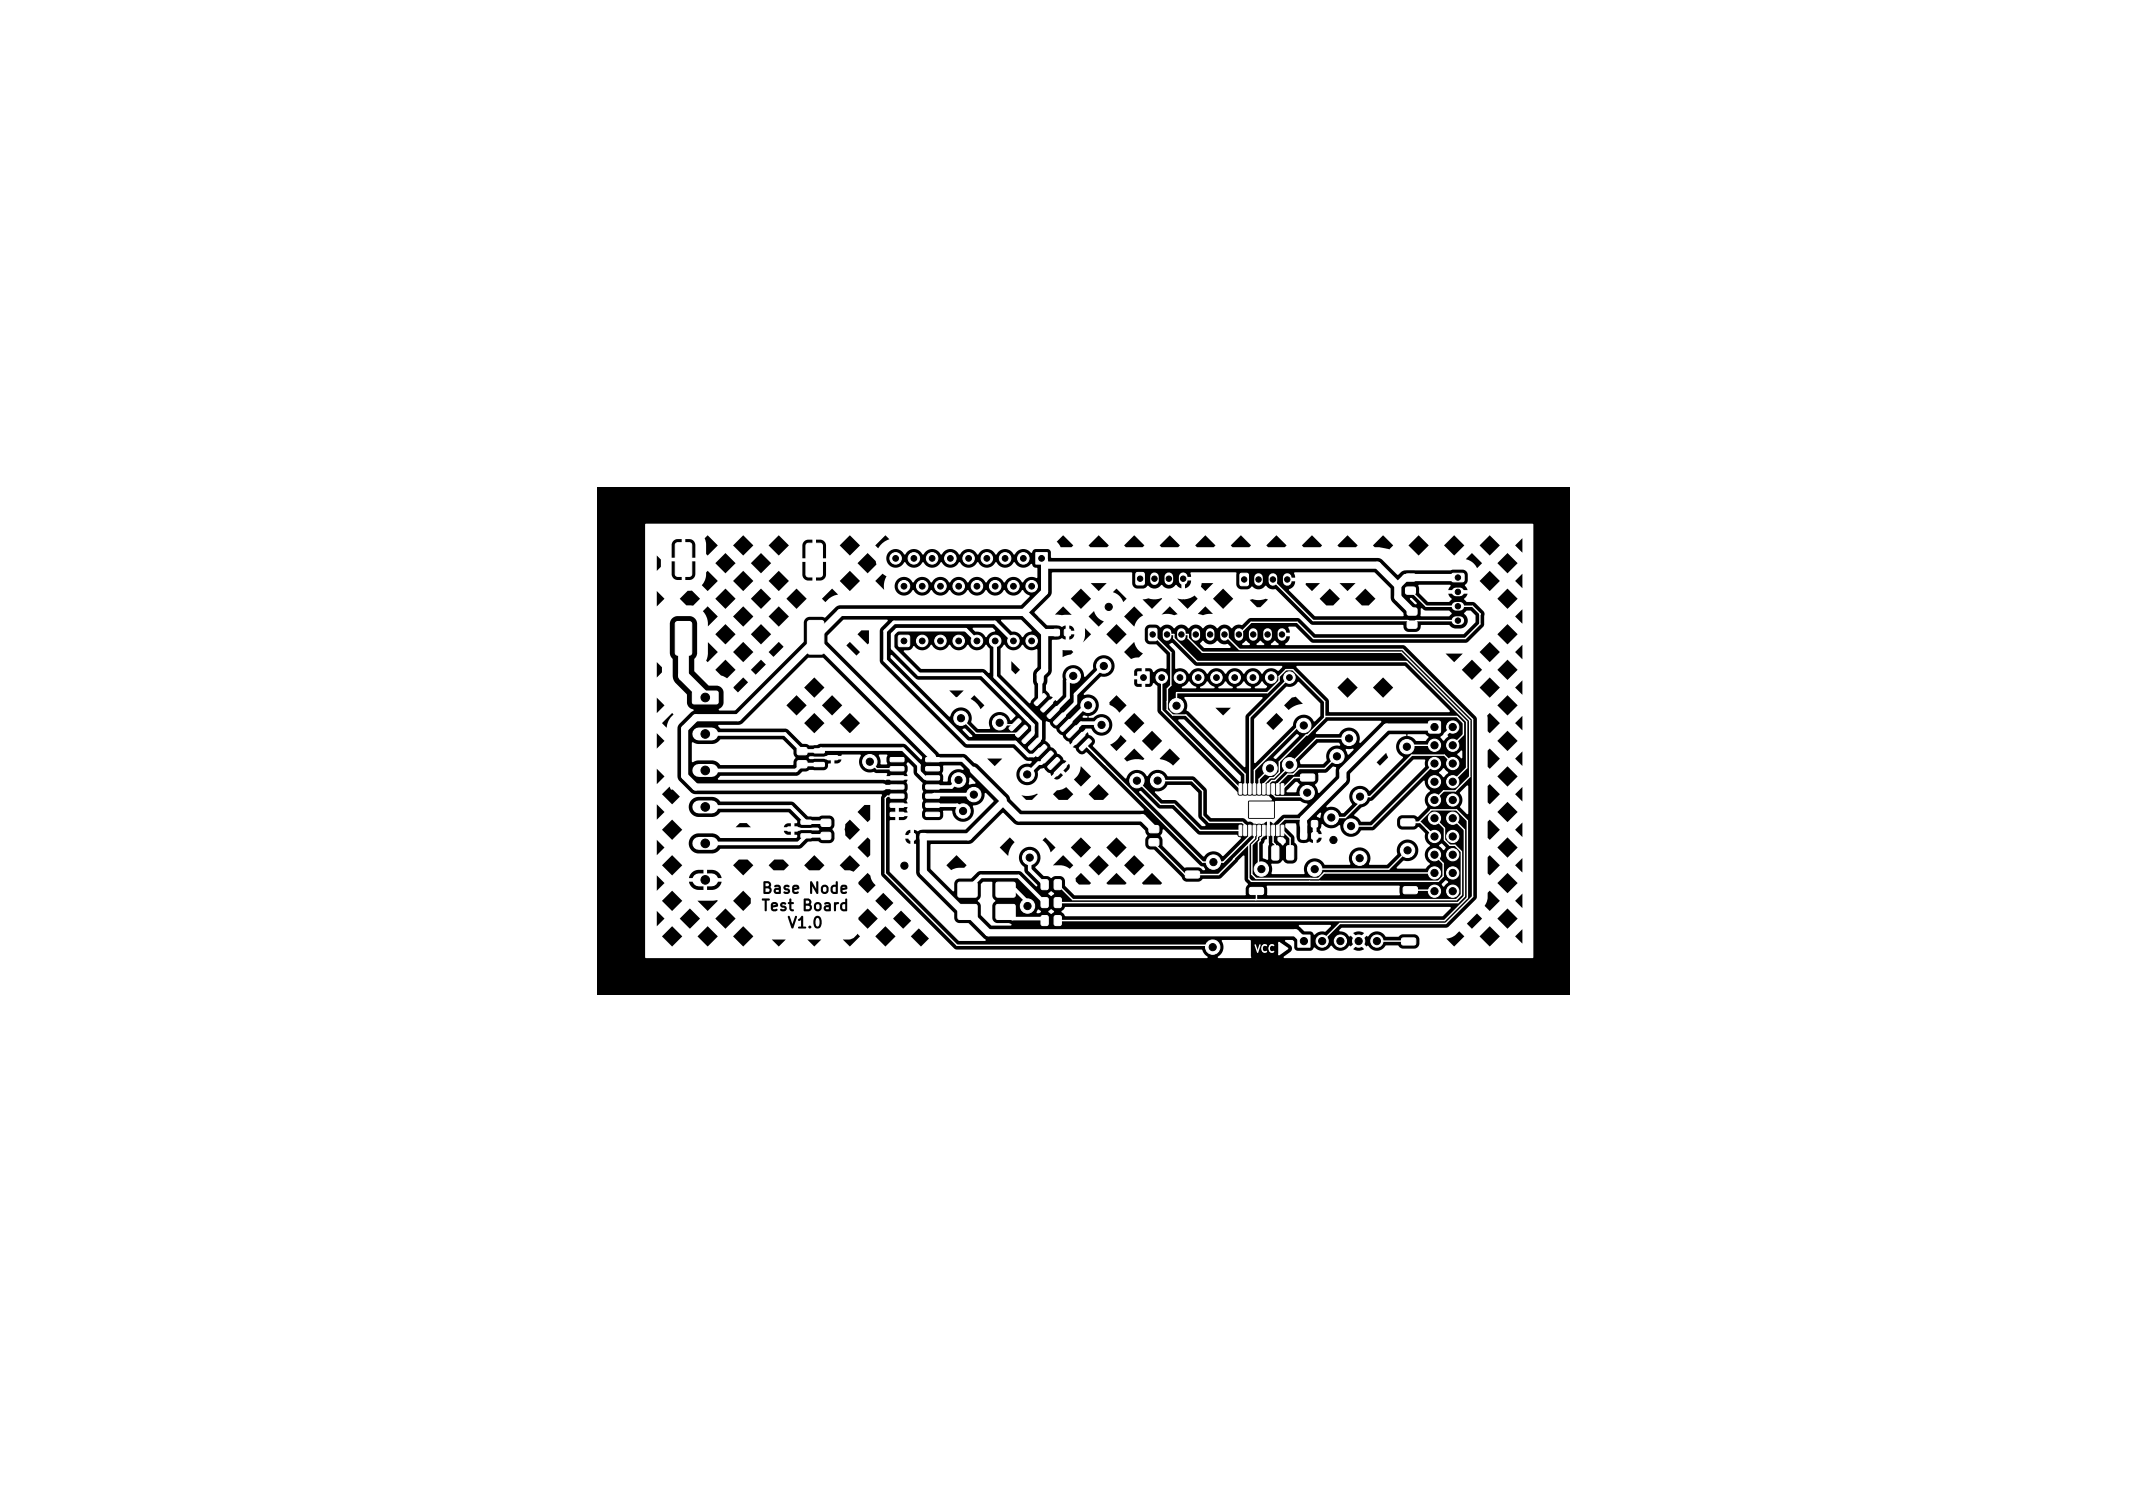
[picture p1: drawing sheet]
<svg xmlns="http://www.w3.org/2000/svg" width="297mm" height="210mm" viewBox="0 0 297 210" stroke-linecap="round" stroke-linejoin="round" font-family="sans-serif">
<defs><g id="words">
<text font-size="1.4" fill="#fff" x="174.5" y="132.7">VCC</text>
</g></defs>
<path d="M83.2 67.8h135.4v70.7h-135.4z" fill="#000"/>
<path d="M178.1 131.3l1.2 .8-1.2 .9z" fill="#fff" stroke="#fff" stroke-width=".2"/>
<g fill="#fff">
<path d="M113.7 127.9l.2-.1a.75 .75 0 0 1-.1 1.2h-.1l-.1-.4z"/>
<path d="M107.7 126l.2-.1 .1 .1-.4 .1z"/>
<path d="M112.2 126.1l.5 .1v.3l-.5 .1z"/>
<path d="M112.2 125.4l.4 .1v.3h-.4z"/>
<path d="M113.7 126l.1-.1 .3 .1v.4l-.1 .2-.3-.1z"/>
<path d="M115 126.4l.4-.1v.3h-.4z"/>
<path d="M117.3 126l.4-.1v.7l-.4-.1z"/>
<path d="M106.6 123.7l.5 .1v.3l-.5 .1z"/>
<path d="M106.6 123h.4v.3l-.4 .1z"/>
<path d="M108.1 124l.3-.1v.3h-.3z"/>
<path d="M110.6 123.5h.3l.1 .1-.4 .1z"/>
<path d="M114.6 123.6l.2-.1 .2 .1 .1 .4-.1 .2-.4-.1z"/>
<path d="M116 123.6l.4-.1v.7l-.4-.1z"/>
<path d="M117.3 123.5h.3l.1 .1-.4 .1z"/>
<path d="M105.9 122.5h12.3v7h-12.3v-1.8h3.8l.5 1.5 .1 .1 .2-.1 .4-1.1h.2l.1 .2 .3-.2v.9h-.3a.15 .15 0 0 0-.1 .2 .15 .15 0 0 0 .2 .1h.8l.2-.1-.1-.1h.3a.22 .22 0 0 0 .4 .2 .22 .22 0 0 0 0-.4 .22 .22 0 0 0-.4 .2l-.7-.1v-.7h1.5v.3l.1 .5 .3 .2 .4-.1 .3-.6v-.4l-.2-.5-.2-.2h-.3l-.3 .2-.1 .6h-1.5v-.7h-.2l-.5 .5h-.2l.1-.4a.15 .15 0 0 0-.1-.2 .15 .15 0 0 0-.2 .1l-.4 1.1-.3-1.1a.15 .15 0 0 0-.2-.1 .15 .15 0 0 0-.1 .2h-3.8v-2.5h.1l.2 .2h.3v1.4a.15 .15 0 0 0 .1 .1 .15 .15 0 0 0 .2-.1v-.8h.5v.6l.2 .2 .2 .1 .5-.1a.15 .15 0 0 0 0-.2 .15 .15 0 0 0-.1 0h-.4l-.1-.2 .7-.1v-.3h.3l.1 .3 .6 .2-.1 .1h-.4a.15 .15 0 0 0-.2 0 .15 .15 0 0 0 .1 .2l.5 .1 .3-.1 .1-.2-.1-.4-.6-.2 .1-.1 .4 .1v-.3h.3l.1 .2h.1l.1 .9 .4 .1a.15 .15 0 0 0 .2-.1 .15 .15 0 0 0-.2-.2l-.2-.1v-.6h.2a.15 .15 0 0 0 .2-.1 .15 .15 0 0 0-.2-.2h-.2v-.3h1.7v1.5l.1 .1h.6l.3-.1 .2-.3-.1-.4h.3v.4l.4 .4 .5-.1 .2-.4h.3l.1 .4 .8 .1 .1-.1v-.8l-.1-.2h.5v1a.15 .15 0 0 0 .2 .1 .15 .15 0 0 0 .1-.1v-.7h.6v.4l.2 .3 .2 .1h.5l.1-1.6a.15 .15 0 0 0-.2-.2 .15 .15 0 0 0-.1 .2v.3l-.5 .1-.2 .4h-.6l.1-.1a.24 .24 0 0 0 .2-.1 .24 .24 0 0 0 .1-.2l-.6-.1-.1 .2h-.5l-.2-.2h-.4l-.2 .1a.15 .15 0 0 0 0 .2 .15 .15 0 0 0 .2 .1l.3-.1 .1 .1-.4 .1-.2 .1-.1 .2h-.3l-.1-.6-.3-.2-.5 .1-.2 .4h-.3l-.1-.2 .1-.4-.4-.4h-.6l-.1 .2h-1.7a.15 .15 0 0 0-.2-.2 .15 .15 0 0 0-.1 .2v.3l-.2 .1-.8-.1-.2 .1-.1 .3h-.3l-.1-.3-.2-.1-.5 .1-.2 .3h-.5v-.6h.2a.15 .15 0 0 0 .2-.1 .15 .15 0 0 0-.2-.2h-.8l-.3 .1v-2.3h.4v1.5l.1 .1h.7l.2-.2 .1-.3h.3l.1 .4 .2 .1h.6l.1-.1v-.8h.4l.1 .3 .5 .2-.1 .1-.3-.1a.15 .15 0 0 0-.2 .1 .15 .15 0 0 0 .1 .2l.5 .1 .3-.3-.1-.4-.5-.1 .1-.2 .8 .1v.6l.1 .2 .3 .1 .5-.1a.15 .15 0 0 0 0-.2 .15 .15 0 0 0-.2-.1l-.3 .1-.1-.1v-.1l.7-.2-.1-.4-.2-.2-.6 .1-.1 .3h-.5l.1-.2-.2-.2-.5 .1-.1 .3h-.4l-.1-.3-.2-.1-.6 .1a.15 .15 0 0 0 0 .2 .15 .15 0 0 0 .2 .1l.3-.1 .1 .1h-.4l-.2 .2-.1 .2h-.3l-.1-.5 .1-.4-.2-.2h5.6v1.5a.15 .15 0 0 0 .2 .1 .15 .15 0 0 0 .1-.1v-1l.7 1.1 .1-.1v-.8h.4v.5l.4 .4 .5-.1 .2-.3v-.5h.2l.1 .5 .1 .3 .3 .1h.4l.2-.1v-.8h.3v.6l.1 .2 .6 .1 .2-.1a.15 .15 0 0 0 0-.2 .15 .15 0 0 0-.2-.1l-.3 .1-.1-.2 .7-.2v-.3l-.1-.2-.2-.1h-.4l-.2 .1-.1 .3h-.3v-.7a.15 .15 0 0 0-.2-.2 .15 .15 0 0 0-.1 .2v.3l-.5 .1-.3 .3h-.2l-.1-.2-.4-.2-.4 .1-.2 .3h-.4v-.8a.15 .15 0 0 0-.1-.1 .15 .15 0 0 0-.2 .2v.9l-.6-1.1-.2 .2h-5.6l-.3-.2h-.5l-.1 .2h-.4z"/>
</g>
<g fill="#fff" stroke="#fff" stroke-width=".14">
<path d="M165.1 121.4l1.8-.1 .1 .2v.6l-.2 .2h-1.6l-.2-.3z"/>
<path d="M195.2 130.7l1.8-.1 .1 .3v.6l-.2 .1h-1.6l-.2-.2z"/>
<path d="M180.7 130.2h1.7v1.7h-1.7z"/>
<path d="M181.1 107.9l1.8-.1 .2 .2v.6l-.3 .2h-1.6l-.1-.3z"/>
<path d="M195.1 114.1l1.8-.1 .1 .3v.6l-.2 .1h-1.6l-.2-.2z"/>
<path d="M195.4 123.5h1.8l.2 .2v.6l-.3 .2h-1.6l-.1-.3z"/>
<path d="M177.2 117.9l.6-.1 .3 .1v1.6l-.2 .3h-.6l-.2-.2z"/>
<path d="M179.2 117.8h.7l.2 .1v1.6l-.1 .2-.6 .1-.2-.2z"/>
<path d="M181.1 114.3h.8v.8h-.8z"/>
<path d="M182.7 114.3h.7v.8h-.7z"/>
<path d="M181.1 116h.8v.8h-.8z"/>
<path d="M182.7 116h.8v.8h-.8z"/>
<path d="M141.7 100.1h.2l.3 .4-1.2 1.2-.2 .1-.3-.5z"/>
<path d="M141.4 102.2l1.3-1.2 .4 .3-.1 .2-1.2 1.2-.4-.3z"/>
<path d="M142.3 103.1l1.3-1.2 .4 .3-.1 .2-1.2 1.2-.4-.3z"/>
<path d="M144.4 102.8h.2l.3 .4-1.2 1.2-.2 .1-.3-.5z"/>
<path d="M144.1 104.9l1.3-1.2 .4 .3-.1 .2-1.2 1.2-.4-.3z"/>
<path d="M145 105.8l1.2-1.2 .5 .3-.1 .1-1.2 1.2-.4-.2z"/>
<path d="M147.1 105.5h.2l.3 .4-1.2 1.2h-.2l-.3-.4z"/>
<path d="M146.8 107.6l1.2-1.2 .5 .3-.1 .1-1.2 1.2-.4-.2z"/>
<path d="M150.3 104.1l1.2-1.2 .5 .3-.1 .1-1.2 1.2-.4-.2z"/>
<path d="M149.4 103.2l1.2-1.2 .5 .3-.1 .1-1.2 1.2-.4-.2z"/>
<path d="M148.5 102.3l1.3-1.2 .4 .3-.1 .1-1.2 1.2-.4-.2z"/>
<path d="M148.8 100.2h.2l.3 .4-1.2 1.2h-.2l-.3-.4z"/>
<path d="M146.7 100.5l1.3-1.2 .4 .3-.1 .2-1.2 1.2-.4-.3z"/>
<path d="M145.8 99.6l1.3-1.2 .4 .3-.1 .2-1.2 1.2-.4-.3z"/>
<path d="M146.1 97.5h.2l.3 .4-1.2 1.2-.2 .1-.3-.5z"/>
<path d="M144 97.8l1.3-1.2 .4 .3-.1 .2-1.2 1.2-.4-.3z"/>
<path d="M124 105.5h1.8l.1 .5-.2 .1h-1.7l-.1-.2z"/>
<path d="M124 106.8h1.8l.1 .5-.2 .1-1.7-.1-.1-.1z"/>
<path d="M124 108.1l1.8-.1 .1 .5-.2 .1h-1.7l-.1-.1z"/>
<path d="M124 109.3h1.8l.1 .5-.2 .1h-1.7l-.1-.1z"/>
<path d="M124 110.6h1.8l.1 .5-.2 .1h-1.7l-.1-.2z"/>
<path d="M124 111.9h1.8l.1 .4-.2 .1h-1.7l-.1-.1z"/>
<path d="M124 113.2l1.8-.1 .1 .5-.2 .1h-1.7l-.1-.1z"/>
<path d="M128.9 113.2l1.8-.1 .1 .5-.1 .1h-1.7l-.1-.1z"/>
<path d="M128.9 111.9h1.8l.1 .4-.1 .1h-1.7l-.1-.1z"/>
<path d="M128.9 110.6h1.8l.1 .5-.1 .1h-1.7l-.1-.2z"/>
<path d="M128.9 109.3h1.8l.1 .5-.1 .1h-1.7l-.1-.1z"/>
<path d="M128.9 108.1l1.8-.1 .1 .5-.1 .1h-1.7l-.1-.1z"/>
<path d="M128.9 106.8h1.8l.1 .5-.1 .1-1.7-.1-.1-.1z"/>
<path d="M128.9 105.5h1.8l.1 .5-.1 .1h-1.7l-.1-.2z"/>
<path d="M115.2 105.3l1.4-.1 .1 .5-.2 .1h-1.2l-.1-.1z"/>
<path d="M113.4 106.2h1.3l.1 .5-.2 .1h-1.2l-.1-.2z"/>
<path d="M113.4 104.3h1.3l.1 .5-.2 .1h-1.2l-.1-.2z"/>
<path d="M144.2 77h1.6v1.6h-1.6z"/>
<path d="M114.4 114.1h1.1l.2 .2v.6l-.3 .2h-1l-.1-.2z"/>
<path d="M114.4 116l1.1-.1 .2 .3v.6l-.3 .1h-1l-.1-.2z"/>
<path d="M195.8 81.8h1.1l.2 .2v.6l-.3 .2-.9-.1-.2-.2z"/>
<path d="M195.8 80l1.1-.1 .2 .3v.6l-.3 .1h-.9l-.2-.2z"/>
<path d="M158.2 79.8l.9-.1 .2 .2v1.3l-.1 .2-.8 .1-.2-.2z"/>
<path d="M196 86.6l1.2-.1 .1 .2v.7l-.2 .1h-1l-.2-.2z"/>
<path d="M196 84.7h1.2l.1 .2v.6l-.2 .2h-1l-.2-.3z"/>
<path d="M111.1 106l1.1-.1 .2 .3v.6l-.3 .1h-1l-.1-.2z"/>
<path d="M111.1 104.2l1.1-.1 .2 .2v.7l-.3 .1h-1l-.1-.2z"/>
<path d="M199 100.5l.1-.1 1.4 .1 .1 .2-.1 1.3-.2 .1-1.3-.1-.1-.1z"/>
<path d="M138.7 126h.2h2.4l.1 .2-.1 1.8-2.4 .1-.2-.1v-.2z"/>
<path d="M133.4 126h.2h2.4l.1 .2-.1 1.8-2.4 .1-.2-.1v-.2z"/>
<path d="M133.4 122.9h.2h2.4l.1 .2-.1 1.8-.2 .1-2.4-.1v-.2z"/>
<path d="M138.7 122.9h.2h2.4l.1 .2-.1 1.8-.2 .1-2.4-.1v-.2z"/>
<path d="M158.4 93.6h1.6v1.6h-1.6z"/>
<path d="M145 127.6l.7-.1 .3 .2v1l-.2 .2h-.6l-.2-.2z"/>
<path d="M146.8 127.6l.7-.1 .3 .2v1l-.2 .2h-.6l-.2-.2z"/>
<path d="M148.3 87.7h.7v.8h-.7z"/>
<path d="M146.7 87.7h.8v.8h-.8z"/>
<path d="M160 116.9l1.2-.1 .2 .2v.7l-.3 .1h-1l-.1-.2z"/>
<path d="M160 115h1.2l.2 .2v.6l-.3 .2h-1l-.1-.3z"/>
<path d="M125.1 88.5h.2h1.3l.1 .2-.1 1.3-.2 .1-1.3-.1v-.2z"/>
<path d="M202.2 79.9l1.5-.1 .2 .3v.8l-.3 .1h-1.3l-.2-.2z"/>
<path d="M145 122.6l.7-.1 .3 .2v1l-.2 .2h-.6l-.2-.2z"/>
<path d="M146.8 122.6l.7-.1 .3 .2v1l-.2 .2h-.6l-.2-.2z"/>
<path d="M128.2 116.1h.7v.8h-.7z"/>
<path d="M126.6 116.1h.8v.8h-.8z"/>
<path d="M172.7 79.9l.9-.1 .2 .2v1.3l-.1 .3h-.8l-.2-.2z"/>
<path d="M145 125.1l.7-.1 .3 .2v1l-.2 .2h-.6l-.2-.2z"/>
<path d="M146.8 125.1l.7-.1 .3 .2v1l-.2 .2h-.6l-.2-.2z"/>
<path d="M112.3 75.8l.3-.1h1.6h.2l.1 .2v4.1v.2l-.2 .1-1.7 .1-.2-.1-.2-.2z"/>
<path d="M112.5 86.5l.3-.1h1.6l.2 .1 .1 .2v4.1v.2l-.2 .1h-1.7l-.2-.1-.2-.2z"/>
<path d="M94.2 75.6h1.8h.2l.1 .2v4.1v.2l-.2 .2h-1.7l-.2-.1-.2-.2v-4.1z"/>
<path d="M94.2 86.6h1.8h.2l.1 .2v4.1v.2l-.2 .1-1.7 .1-.2-.1-.2-.2v-4.1z"/>
<path d="M96.5 96.3l.2-.1 3.1 .1 .2 .2v1.4l-.2 .1h-3.2l-.2-.2z"/>
<path d="M109.7 115.2h1.3l.1 .5-.1 .1-1.3-.1-.1-.1z"/>
<path d="M111.6 114.2h1.3l.1 .5-.2 .1h-1.2l-.1-.1z"/>
<path d="M111.6 116.1h1.3l.1 .5-.2 .1h-1.2l-.1-.1z"/>
<path d="M174 111.7h3.3v2.1h-3.3z"/>
<path d="M172.5 109.2h.4v1.4l-.4-.1z"/>
<path d="M173.2 109.2h.4l-.1 1.4-.3-.1z"/>
<path d="M173.8 109.2h.4v1.4l-.4-.1z"/>
<path d="M174.5 109.2h.4l-.1 1.4-.3-.1z"/>
<path d="M175.1 109.2h.4v1.4l-.4-.1z"/>
<path d="M175.8 109.2h.4l-.1 1.4-.3-.1z"/>
<path d="M176.4 109.2h.4v1.4l-.4-.1z"/>
<path d="M177.1 109.2h.4l-.1 1.4-.3-.1z"/>
<path d="M177.7 109.2h.4v1.4l-.4-.1z"/>
<path d="M178.4 109.2h.4l-.1 1.4-.3-.1z"/>
<path d="M178.4 114.9l.4 .1-.1 1.4-.3-.1z"/>
<path d="M177.7 114.9l.4 .1v1.4l-.4-.1z"/>
<path d="M177.1 114.9l.4 .1-.1 1.4-.3-.1z"/>
<path d="M176.4 114.9l.4 .1v1.4l-.4-.1z"/>
<path d="M175.8 114.9l.4 .1-.1 1.4-.3-.1z"/>
<path d="M175.1 114.9l.4 .1v1.4l-.4-.1z"/>
<path d="M174.5 114.9l.4 .1-.1 1.4-.3-.1z"/>
<path d="M173.8 114.9l.4 .1v1.4l-.4-.1z"/>
<path d="M173.2 114.9l.4 .1-.1 1.4-.3-.1z"/>
<path d="M172.5 114.9l.4 .1v1.4l-.4-.1z"/>
<path d="M174 123.7l1.8-.1 .2 .2-.1 .6-.2 .2h-1.6l-.2-.3z"/>
<path d="M160 87.6l.9-.1 .2 .1v1.4l-.2 .2h-.8l-.2-.1z"/>
<circle cx="184.1" cy="131.1" r=".85"/>
<circle cx="186.6" cy="131.1" r=".85"/>
<circle cx="189.2" cy="131.1" r=".85"/>
<circle cx="191.7" cy="131.1" r=".85"/>
<circle cx="124.7" cy="77.8" r=".8"/>
<circle cx="127.3" cy="77.8" r=".8"/>
<circle cx="129.8" cy="77.8" r=".8"/>
<circle cx="132.3" cy="77.8" r=".8"/>
<circle cx="134.9" cy="77.8" r=".8"/>
<circle cx="137.4" cy="77.8" r=".8"/>
<circle cx="140" cy="77.8" r=".8"/>
<circle cx="142.5" cy="77.8" r=".8"/>
<circle cx="202.3" cy="124.1" r=".85"/>
<circle cx="199.7" cy="124.1" r=".85"/>
<circle cx="202.3" cy="121.6" r=".85"/>
<circle cx="199.7" cy="121.6" r=".85"/>
<circle cx="202.3" cy="119" r=".85"/>
<circle cx="199.7" cy="119" r=".85"/>
<circle cx="202.3" cy="116.5" r=".85"/>
<circle cx="199.7" cy="116.5" r=".85"/>
<circle cx="202.3" cy="113.9" r=".85"/>
<circle cx="199.7" cy="113.9" r=".85"/>
<circle cx="202.3" cy="111.4" r=".85"/>
<circle cx="199.7" cy="111.4" r=".85"/>
<circle cx="202.3" cy="108.9" r=".85"/>
<circle cx="199.7" cy="108.9" r=".85"/>
<circle cx="202.3" cy="106.3" r=".85"/>
<circle cx="199.7" cy="106.3" r=".85"/>
<circle cx="202.3" cy="103.8" r=".85"/>
<circle cx="199.7" cy="103.8" r=".85"/>
<circle cx="202.3" cy="101.2" r=".85"/>
<circle cx="179.5" cy="94.4" r=".8"/>
<circle cx="177" cy="94.4" r=".8"/>
<circle cx="174.5" cy="94.4" r=".8"/>
<circle cx="171.9" cy="94.4" r=".8"/>
<circle cx="169.4" cy="94.4" r=".8"/>
<circle cx="166.8" cy="94.4" r=".8"/>
<circle cx="164.3" cy="94.4" r=".8"/>
<circle cx="161.8" cy="94.4" r=".8"/>
<circle cx="125.9" cy="81.6" r=".8"/>
<circle cx="128.4" cy="81.6" r=".8"/>
<circle cx="130.9" cy="81.6" r=".8"/>
<circle cx="133.5" cy="81.6" r=".8"/>
<circle cx="136" cy="81.6" r=".8"/>
<circle cx="138.6" cy="81.6" r=".8"/>
<circle cx="141.1" cy="81.6" r=".8"/>
<circle cx="143.6" cy="81.6" r=".8"/>
<circle cx="143.6" cy="89.3" r=".8"/>
<circle cx="141.1" cy="89.3" r=".8"/>
<circle cx="138.6" cy="89.3" r=".8"/>
<circle cx="136" cy="89.3" r=".8"/>
<circle cx="133.5" cy="89.3" r=".8"/>
<circle cx="130.9" cy="89.3" r=".8"/>
<circle cx="128.4" cy="89.3" r=".8"/>
<circle cx="185.7" cy="117" r="1"/>
<circle cx="125.9" cy="120.6" r="1"/>
<circle cx="182" cy="110.4" r="1"/>
<circle cx="169" cy="120.1" r="1"/>
<circle cx="175.6" cy="121" r="1"/>
<circle cx="154.4" cy="84.5" r="1"/>
<circle cx="143" cy="107.8" r="1"/>
<circle cx="151.5" cy="98.2" r="1"/>
<circle cx="153.4" cy="100.9" r="1"/>
<circle cx="149.4" cy="94.1" r="1"/>
<circle cx="153.7" cy="92.7" r="1"/>
<circle cx="186.2" cy="105.3" r="1"/>
<circle cx="195.9" cy="104" r="1"/>
<circle cx="187.8" cy="102.8" r="1"/>
<circle cx="179.6" cy="106.5" r="1"/>
<circle cx="139.2" cy="100.7" r="1"/>
<circle cx="168.9" cy="131.9" r="1"/>
<circle cx="176.8" cy="107" r="1"/>
<circle cx="163.8" cy="98.3" r="1"/>
<circle cx="133.8" cy="100" r="1"/>
<circle cx="196" cy="118.4" r="1"/>
<circle cx="183.1" cy="121" r="1"/>
<circle cx="121.1" cy="106.1" r="1"/>
<circle cx="185.4" cy="113.8" r="1"/>
<circle cx="189.4" cy="110.9" r="1"/>
<circle cx="181.5" cy="101" r="1"/>
<circle cx="189.3" cy="119.5" r="1"/>
<circle cx="161.2" cy="108.7" r="1"/>
<circle cx="158.3" cy="108.7" r="1"/>
<circle cx="133.5" cy="108.6" r="1"/>
<circle cx="143.4" cy="119.4" r="1"/>
<circle cx="143.1" cy="126.2" r="1"/>
<circle cx="134.1" cy="112.9" r="1"/>
<circle cx="135.6" cy="110.7" r="1"/>
<circle cx="188.1" cy="115" r="1"/>
</g>
<g fill="none" stroke="#fff" stroke-width="1.2">
<path d="M160.7 80.3v.6M162.5 88.1v.5M162.8 80.3v.6M164.5 88.1v.5M164.7 80.3v.6M166.5 88.1v.5M168.5 88.1v.5M170.5 88.1v.5M172.5 88.1v.5M174.5 88.1v.5M175.2 80.4v.6M176.5 88.1v.5"/>
<path d="M177.2 80.4v.6M178.5 88.1v.5M179.2 80.4v.6M202.7 86.4h.6M202.7 84.4h.6M202.7 82.4h.6"/>
</g>
<path d="M97.3 117.5h1.8M97.3 112.4h1.8M97.3 107.3h1.8M97.3 102.2h1.8M97.3 122.5h1.8" fill="none" stroke="#fff" stroke-width="1.8"/>
<g fill="none" stroke="#fff" stroke-width=".2">
<path d="M160.5 88.4l2.5 2.5v4.5l-.4 .5-.1 2.9 .8 .8h1.8l8.3 8.2v2.1M161.8 94.4v4.5l10.9 11M162.5 88.4h.9v.5l3.3 3.2h29.2l8.3 8.4v6.4l-1.9 2M163.8 98.3l.1-1.8h12.6l1.6-1.7v-.6l1-.9h.9l4.4 4.4v2.3l-2.3 2.3h-.2l-3.8 3.8v1.4l-.7 .8h-.5l-.9 .9v.7M164.5 88.4h1v.5l1.9 1.9h27.7l9.5 9.5v7.9l-1.9 1.9h-1.7l-1.3 1.3M170.5 88.4l2.1 2h22.7l9.7 9.8v24.7l-3.7 3.7h-14.7l-2.5 2.5M177.2 80.7v.1l5.6 5.6h13.2l.6 .6 .6-.6h5.8M179.5 94.4l-5.5 5.5v10M184.4 99.8h18.5l.9 .9v1.6l-1.5 1.5M196.4 82.3l2.2 2.1h6.4l1.1 1.1v1.4l-2.1 2h-21.1l-2.3-2.2h-6.4l-1.7 1.7M121.1 106.1l1 1h2.8M124.9 110.9h-1.3l-.3 .3v10.5l10 9.9h35.3l.3 .3"/>
<path d="M133.8 100l2.1 2.1h6l.3-.3M139.2 100.7l.3 .2h1.8M153.9 106.5l-2.8-2.8 16.4 16.4h2.8l3.7-3.7v-1.4M158.3 108.7l3.3 3.3h1.9l3.6 3.6h5.6M160.7 117.3v.1l4.3 4.4h4.7l2.1-2.2M161.2 108.7h4.8l1.4 1.5v3.4l1 .9h4.6l.4 .4v.7M173.9 117.5v4.9l.4 .3h26l.7-.7v-1.8l-1.3-1.2M174.7 115.6v1.1l-3 3M175.3 115.6l-.1 .2-.1 1.1-.8 .8v4.1l.6 .5h8.7l.8-.7h15.3M176 115.6l-.2 .2v.7l-.3 .2v.4l-.3 .2v3.3l.4 .4M176.8 107l-1.5 1.5v1.4M177.3 109.9v.7l.3 .3h3.9l.5-.5"/>
<path d="M177.3 115.6v1.7l.3 .3v1.2M178.6 115.6l1 1.1v2.1M181.5 114.1h-2.6l-1 .9v.6M181.5 101h-.6l-6.2 6.3v2.6M182.1 108.3h-1.9l-1.6 1.6M186.2 105.3l-1.7 1.7h-3.6l-.8 .8h-.8l-1.4 1.4v.7M187.8 102.8h-4.6l-3.6 3.7v.2l-2.1 2h-.4l-.5 .5v.7M196 118.4l-2.6 2.6h-10.3M196 114.5h1.8l1.9 2M199.2 112.8h3.6l1.5 1.5v10.7l-3.2 3.2h-53.8M199.2 112.8l-1.7 1.7M199.7 106.3l-8.7 8.7h-2.9"/>
<path d="M199.7 114l1.4 1.3v1.7l.8 .7h.7l.9 .9v6l-.7 .7h-53.4l-2.1-2.1M199.7 103.8h-3.6l-.2 .2M202.3 106.3l-1.2-1.1h-4.5l-5.8 5.7h-1.4v.9l-2.1 2.1h-1.9M202.3 114l1.6 1.6v9.2l-.9 .9h-55.7M174.9 124.1v1.1v.1M182.4 122.7h.1M182.5 122.3h.1M183.8 122.7h.1M191.7 131.1h4.4M196.4 124h3.2l.1 .1"/>
</g>
<g fill="none" stroke="#fff" stroke-width="1">
<path d="M145 77.8l.5 .4v4.2l-2.9 2.9M145.5 78.7h46.3l2.8 2.8M113.6 89.1l-10.8 10.8h-5.9l-1.6 1.6v6.6l1.6 1.5h26M113.6 89.1l16.3 16.3M142.6 85.3l2.9 2.9M142.6 85.3h-25.6l-3.4 3.5v.3M145.5 88.2v5.1l-.7 .6v.9M147.1 88.1l-1.6 .1M194.6 81.5v1.7l2 2M203 80.4h-7.3l-1.1 1.1M135.5 107.3l4.2 4.1v.3M139.7 111.7l-4.9 4.8h-6.2v4.9l5.5 5.6h.6l2.9 2.9h42.8l1.2 1.2"/>
<path d="M139.7 111.7l2.1 2.2h17.3l1.6 1.6M199.7 101.3h-6.6l-6.1 6v1.3l-5.5 5.5v2.3"/>
</g>
<g fill="none" stroke="#fff" stroke-width=".5">
<path d="M136 89.3l-1.5-1.6h-9.6l-.6 .6v2l3.6 3.6h8.9l7 7.1v1l-.7 .7M138.6 89.3v5l6.2 6.2v2.3l-.8 .8M141.1 89.3l-2.6-2.6h-14l-1.3 1.2v4.1l11.5 11.4h6.7l1.8 1.8h.7l.9-.8 .1 .1M149.4 94.1l-.7 .8v2.2l-2.1 2.1M151.5 98.2h-.3l-2.8 2.8M153.7 92.8l-4 3.9v1.2l-2.2 2.2M98.2 102.2h11.1l2.4 2.4h2.4l.2-.3h11.4l2.3 2.3v.9l.8 .8h1.1M98.2 112.4h11.9l2.1 2.1h2.7l.1 .1M114.1 106.5l-2.4-.1-.9 .9h-12.6M115 116.4h-2.8l-1 1.1h-13M115 116.4h.1M129.9 112.1h3.4l.8 .8"/>
<path d="M133.5 108.6l-1 1h-2.6M135.6 110.7h-5.5l-.2 .2M142.9 100.1h.1M143.4 119.4v1.7l2.1 2.1M145.8 105.4l-.8 .9h-.4l-1.6 1.5M153.4 101h-.6l-.2-.3h-2.1l-1.2 1.2M134.7 123.9l1.9-1.9h5.2l3.7 3.7M140 123.9h1.4l1.7 1.7v.6M140 127l.9 .9h4.3l.3 .3"/>
</g>
<path d="M95.2 88.9v5.2l3 3" fill="none" stroke="#fff" stroke-width="1.5"/>
<path d="M144.8 94.8v2.6M122.9 109.6h2M129.9 105.4v.4h4.2l1.4 1.5" fill="none" stroke="#fff" stroke-width=".6"/>
<g fill="#fff">
<path d="M89.8 73l123.7-.1v60.5h-34.7v-.2l.9-.6a.61 .61 0 0 0-.1-1l-.6-.5-.1-.2h1.1l.2 .2 .1 1.1 .3 .2h1.9l.3-.1 .2-.4a1.49 1.49 0 0 0 2.4-.2 1.48 1.48 0 0 0 2.5 0l.2 .1 .6-.6 .4 .3-.6 .7a1.34 1.34 0 0 0 1.4 0l-.6-.7 .4-.3 .6 .6 .2-.1a1.43 1.43 0 0 0 2.5 0h1.6l.6 .4h1.8l.4-.1 .2-.3v-1h3.8l1.1 1.1 1.4-1.4h2.1l1.4 1.4 1.4-1.4h2.2l1 1v-2l-1 1h-2.2l-1.4-1.4-1.4 1.4h-2.1l-.7-.7-.7 .7-.9 .3h-4a.76 .76 0 0 0-.7-.6h-1.7l-.5 .4-1.8-.1a1.43 1.43 0 0 0-2.5 0l-.1-.1-.6 .6-.4-.3 .6-.7a1.34 1.34 0 0 0-1.5 0l.7 .7-.4 .3-.6-.6-.3 .1a1.71 1.71 0 0 0-1.3-.8v-.1l.4-.3h14.5l.3-.1 .4-.5h2.1l.8 .7 1.4-1.4h2.1l1.4 1.4 1.4-1.4-1.4-1.4-1.4 1.4h-2.1l-.7-.7-1.5 1.4h-2.1l2.5-2.4h2.1l.7 .7 1.4-1.4h2.2l1 1v-2.1l-1 1.1h-2.2l-1.4-1.5-.3 .3v1l-.4 .9h-2.1l1-1.1v-2.1h2.9l1.4 1.4 1.4-1.4-1.4-1.4-1.4 1.4h-2.9v-3.6h1.5v2.2l.3 .3 1.4-1.4h2.2l1 1v-2l-1 1h-2.2l-1.4-1.4-.3 .3h-1.5v-1.4h2.9l1.4 1.4 1.4-1.4-1.4-1.4-1.4 1.4h-2.9v-3.6h1.5v2.3l.3 .3 1.4-1.4h2.2l1 1v-2.1l-1 1.1h-2.2l-1.4-1.5-.3 .3h-1.5v-1.3h2.9l1.4 1.4 1.4-1.4-1.4-1.4-1.4 1.4h-2.9v-3.6h1.5v2.2l.3 .3 1.4-1.4h2.2l1 1v-2l-1 1h-2.2l-1.4-1.4-.3 .3h-1.5v-1.4h2.9l1.4 1.4 1.4-1.4-1.4-1.4-1.4 1.4h-2.9v-3.6h1.5v2.3l.3 .3 1.4-1.4h2.2l1 1v-2.1l-1 1.1h-2.2l-1.4-1.5-.3 .3h-1.5v-1.3h2.9l1.4 1.4 1.4-1.4-1.4-1.4-1.4 1.4h-2.9v-3.1l-.2-.5h1.7v2.2l.3 .3 1.4-1.4h2.2l1 1v-2l-1 1h-2.2l-1.4-1.4-.3 .3h-1.7l-1.5-1.4h4.6l1.4 1.4 1.4-1.4-1.4-1.4-1.4 1.4h-4.6l-2.4-2.4h4.5l1.4 1.4 1.4-1.4h2.2l1 1v-2.1l-1 1.1h-2.2l-1.4-1.5-1.4 1.5h-4.5l-2.5-2.5h4.5l1.5 1.4 1.4-1.4h2.1l1.4 1.4 1.4-1.4-1.4-1.4-1.4 1.4h-2.1l-1.4-1.4-1.5 1.4h-4.5l-2.3-2.3h4.6l1.2 1.2 1.2-1.2h-7l-.2-.2h9.5l1.4 1.4 1.4-1.4h2.2l1 1v-2l-1 1h-2.2l-1.4-1.4-1.4 1.4h-9.5l-.8-.8-.3-.2h-16.3h-.1v-.2a1.08 1.08 0 0 0 .6-1h-.8l.1-.2-.1-.3h.8l-.2-.7v-.1h.9l2.2 2.1 .3 .1h21.3l.3-.1 1.1-1.1h3l1.4 1.4 1.4-1.4-1.4-1.4-1.4 1.4h-3l1.1-1.2 .1-1.2h4.3l1 1v-2.1l-1 1.1h-4.3v-.2a.61 .61 0 0 0-.2-.7l-1.1-1.1-.3-.1h-.9l-.3-.4h4.6l1.4 1.4 1.4-1.4-1.4-1.4-1.4 1.4h-4.6l.3-.4 .1-.3h-1l.1-.2-.1-.3h1l-.3-.7 .4-.6h1.6l1.4 1.4 1.4-1.4h2.2l1 1v-2l-1 1h-2.2l-1.4-1.4-1.4 1.4h-1.6v-.9a.74 .74 0 0 0-.7-.7h-1.4l-.3 .1h-6.4l-.3 .1-.7 .6-2.2-2.2h11.7l1 .4 .6 .8 .7-.7h2.1l1.4 1.4 1.4-1.4-1.4-1.4-1.4 1.4h-2.1l-1.4-1.4-.9 .9h-11.7l-.5-.2h-45.4l-.2-.1v-.9l-.4-.2h-1.8l-.2 .1-.2 .4h-.1a1.4 1.4 0 0 0-2.4 .2 1.42 1.42 0 0 0-1.3-.7 1.42 1.42 0 0 0-1.2 .7 1.42 1.42 0 0 0-1.3-.7 1.42 1.42 0 0 0-1.3 .7 1.42 1.42 0 0 0-1.2-.7 1.42 1.42 0 0 0-1.3 .7 1.42 1.42 0 0 0-1.3-.7 1.42 1.42 0 0 0-1.2 .7 1.42 1.42 0 0 0-1.3-.7 1.42 1.42 0 0 0-1.3 .7 1.42 1.42 0 0 0-1.3-.7 1.42 1.42 0 0 0-1.2 .7 1.32 1.32 0 0 0-1.7-.7 1.32 1.32 0 0 0-.8 1.7 1.32 1.32 0 0 0 1.7 .8l.4-.2 .4-.5a1.43 1.43 0 0 0 2.5 0 1.43 1.43 0 0 0 2.6 0 1.43 1.43 0 0 0 2.5 0 1.43 1.43 0 0 0 2.5 0 1.43 1.43 0 0 0 2.6 0 1.43 1.43 0 0 0 2.5 0 1.44 1.44 0 0 0 2.4 .2l.1 .1a.57 .57 0 0 0 .7 .5l.1 1.3-.2 .1a1.42 1.42 0 0 0-1.9 .6 1.42 1.42 0 0 0-1.3-.8 1.42 1.42 0 0 0-1.3 .8 1.42 1.42 0 0 0-1.2-.8 1.42 1.42 0 0 0-1.3 .8 1.42 1.42 0 0 0-1.3-.8 1.42 1.42 0 0 0-1.2 .8 1.42 1.42 0 0 0-1.3-.8 1.42 1.42 0 0 0-1.3 .8 1.42 1.42 0 0 0-1.3-.8 1.42 1.42 0 0 0-1.2 .8 1.42 1.42 0 0 0-1.3-.8 1.42 1.42 0 0 0-1.3 .8 1.32 1.32 0 0 0-1.7-.7 1.32 1.32 0 0 0-.7 1.7 1.32 1.32 0 0 0 1.7 .7l.3-.2 .4-.4a1.42 1.42 0 0 0 1.3 .7 1.42 1.42 0 0 0 1.3-.7 1.42 1.42 0 0 0 1.3 .7 1.42 1.42 0 0 0 1.2-.7 1.42 1.42 0 0 0 1.3 .7 1.42 1.42 0 0 0 1.3-.7 1.42 1.42 0 0 0 1.2 .7 1.42 1.42 0 0 0 1.3-.7 1.42 1.42 0 0 0 1.3 .7 1.42 1.42 0 0 0 1.2-.7 1.42 1.42 0 0 0 1.3 .7 1.42 1.42 0 0 0 1.3-.7h.1a1.46 1.46 0 0 0 .9 .7v.2l-1.3 1.2h-25.2l-.5 .2-1.5 1.5-.5-.1h-1.7a.84 .84 0 0 0-.8 .8v2.7l-9.5 9.5h-2.2l-.1-.1a1.26 1.26 0 0 0 .7-1l-.1-1.5-.3-.6h1.7l.6 .7 1.5-1.4-.7-.7-1.4 1.4h-1.7l-.5-.2h-1.2l-2-2v-.2h2.9l.8 .8 .8 .4 1.2-1.2h2.1l.7 .7 1.4-1.5-.6-.6-1.5 1.4h-2.1l-1.4-1.4-1.4 1.4h-2.9v-1.3h1.6l.2 .2 1.5-1.4h2.1l1.4 1.4 1.4-1.4h2.1l.7 .7 1.4-1.4-.7-.7-1.4 1.4h-2.1l-1.4-1.4-1.4 1.4h-2.1l-1.4-1.4v1.8l-.3 .8h-1.6v-.3l.2-.3 .2-.4v-2.7h2.5l1.4 1.4 1.4-1.4h2.1l1.5 1.4 1.4-1.4-1.4-1.4-1.5 1.4h-2.1l-1.4-1.4-1.4 1.4h-2.5v-1.5a1.1 1.1 0 0 0-1-1h-1.9a1.1 1.1 0 0 0-.9 1v4.2l.1 .4 .3 .4v2.7l.3 .6 1.6 1.6 .1 1.3a1.45 1.45 0 0 0 .9 .9v.1l-.4 .2-1.6 1.6-.3 .6 .1 7 .2 .3 1.8 1.8 .4 .1h26v.1l-.1 .4v10.8l10.3 10.3h34.3l.1 .1a1.68 1.68 0 0 0 .7 .9l-.1 .2h-78.1l-.1-.1v-2.9h2.4l1.4 1.4 1.4-1.4h2.1l1.4 1.4 1.5-1.4h2.1l1.4 1.4 1-1h3l.9 1 1-1h3l1 1 1-1h3l.9 1 1.5-1.4h2.1l1.4 1.4 1.4-1.4h2.1l1.4 1.4 1.2-1.1-1.5-1.4-1.1 1.1h-2.1l-1.4-1.4-1.4 1.4h-2.1l-.4-.4-.1 .2a1.72 1.72 0 0 1-1.9 .6h-12.9l.4-.4-1.1-1.1h14.2v-1.5h1.5v.3l1.3 1.2 1.4-1.4h2.1l1.5 1.4 1.1-1.1-1.4-1.4-1.2 1.1h-2.1l-1.4-1.4-1.3 1.3h-1.5v-2.3h3.9l1.4 1.4 1.1-1.1-1.4-1.5-1.1 1.2h-3.9v-2.7h1.5v.3l1.3 1.3 1.1-1.1-.5-.7-.2-.7-.4-.3-1.3 1.2h-1.5v-.1h-12v6.6h-2.2l-.3-.3-1.4 1.4h-2.1l-1.5-1.4-1.4 1.4h-2.1l-1.4-1.4-1.4 1.4h-2.4v-1.4h1.6l1.1-1.1h2.1l1.5 1.4 1.4-1.4h2.1l1.4 1.4 1.4-1.4-1.4-1.4-1.4 1.4h-2.1l-1.4-1.4-1.5 1.4h-2.1l-1.1-1.1v2.2h-1.6v-3.5h2.4l1.4 1.4 1.4-1.4h2.1l1.4 1.4 1.5-1.4h2.1l1.4 1.4 1-1.1v-.7l-1-1.1-1.4 1.5h-2.1l-.2-.2-.6 .1-4.2 .1-1.4-1.5-1.4 1.5h-2.4v-1.4h1.6l1.1-1.1-.7-.7h5.9v.5h-1.8v.1a1.4 1.4 0 0 0 1.3 1h.8v-.8h.5v.8a1.73 1.73 0 0 0 1.7-.5l.3-.6h-1.7v-.5h1.7v-.1a1.4 1.4 0 0 0-1.3-1.1h-.7v.9h-.5v-.9a1.73 1.73 0 0 0-1.8 .5l-.3 .7h-4.1l-.4-.4v2.2h-1.6v-3.6h2.4l1.4 1.4 1.4-1.4h7.1l1.4 1.4 1.4-1.4h2.1l.7 .7h1.5l.7-.7h2.1l.7 .7h1.4l.7-.7h2.1l.7 .7h.7l.5 .2 1-.9-1.5-1.4-1.4 1.4h-2.1l-1.4-1.4-1.4 1.4h-2.1l-.8-.8h-1.3l-.8 .8h-2.1l-.8-.8h-1.2l-.8 .8h-7.1l-1.4-1.4-1.4 1.4h-2.4v-1.4h1.6l1.1-1.1-1.1-1.1v2.2h-1.6v-3.5h2.4l1.4 1.4 1.3-1.3h14.2l.2 .3 .2 .2 .6 .1v-.6h-15.2l.1-.1-.3-.4h15.4v-.5h-.6l-.2 .2-.2 .3h-4.6l-.5-.6h-1l-.6 .6h-7.7l-1.1-1.1-1.4 1.5h-2.4v-1.4h1.6l1.1-1.1-.8-.8h4.2a1.4 1.4 0 0 0 1.3 1.5l2.2-.1 .4-.1 .6-.5h9.4l1.2 1.2-.1 .3-.3 .1v.5l1 .1h2.2a.24 .24 0 0 1 .2 .3h-2.4l-1 .1v.6h.4v.1v.2l-.2 .1h-10.5a1.43 1.43 0 0 0-1.1-.6h-2.1a1.4 1.4 0 0 0-1.2 1.4 1.4 1.4 0 0 0 1.3 1.4l2.2-.1 .4-.1 .6-.5h10.9l.4-.2h7.7l1.4 1.4 .4-.3v-2.1l-.4-.4-1.4 1.4h-7.7l.8-.8h1.4l.5 .2h1.1l.5-.3a1.29 1.29 0 0 0 .2-1l-.3-.6h1.7l.1 .8 .6 .7 1.5-1.4-1.5-1.5-.6 .7-.1 .7h-1.7l.1-.2a1.29 1.29 0 0 0 .2-1 .74 .74 0 0 0-.7-.7h-1.1l-.4 .1h-1.4l-.7-.6h7.5l1.4 1.4 .4-.4v-2h-.8l-1 1h-7.5l-1.3-1.3-.4-.2h-10a1.38 1.38 0 0 0-1-.6h-2a1.4 1.4 0 0 0-1.3 1.3h-4.2l-.3-.3v2.2h-1.6v-3.6h2.4l1.4 1.4 1.1-1.1-1-.9-.3-.1-.2-.4-1 1.1h-2.4v-1.4h1.6l1.1-1.1-1.1-1v2.1h-1.6v-4.9h1.6l1.1-1.1-1.1-1.1v2.2h-1.6v-3.6h2.4l.6 .7 .3-1.1 .7-.8-.2-.2-1.4 1.4h-2.4v-1.4h1.6l1.1-1.1-1.1-1v2.1h-1.6v-4.9h1.6l.8-.8v-.7l-.8-.7v2.2h-1.6v-9.3h8.1l.5 1 .2 1.1 1.4-1.3h2.1l1.4 1.4 1.4-1.4h2.1l1.4 1.4 1.5-1.4-1.5-1.5-1.4 1.5h-2.1l-1.4-1.5-1.4 1.5h-2.1l-1.5-1.5-.6 .7h-8.1v-.6h1.6l1.1-1.1h2.1l1 .9 .9 .1 1-1h2.1l1.4 1.4 1.4-1.4h2.1l1.5 1.4 1.4-1.4h2.1l1.4 1.4 1.4-1.4h2.1l.5 .5 .9-.8 .9-.3-.8-.8-1.5 1.4h-2.1l-1.4-1.4-1.4 1.4h-2.1l-1.4-1.4-1.5 1.4h-2.1l-1.4-1.4-1.4 1.4h-2.1l-1.2-1.2-.5 .1-1.2 1.1h-2.1l-1.1-1.1v2.2h-1.6v-3h7.9l.8 .8 1.5-1.4h2.1l1.4 1.4 1.4-1.4h2.1l1.4 1.4 1.5-1.4h7l1.4 1.4 1.5-1.4h2.1l1.2 1.3v-1.1l.3-.8-.5-.4-1 1h-2.1l-1.5-1.4-1.4 1.4h-7l-.9-.8h2.7a.84 .84 0 0 0 .8 .8l1.8-.1 .5-.2 .2-.5v-1.7h4.4l1.4 1.4 1.2-1.2-.1-.5-1.1-1.1-1.4 1.4h-4.4v-.1h-1.4v2.6h-.5v-2.6h-1.4v1.8h-2.7l-.6-.6-1.4 1.4h-2.1l-1.4-1.4-1.4 1.4h-2.1l-1.5-1.4-.2 .2-.1 1.1-.5 .7h-7.9v-1.5h3.7a.84 .84 0 0 0 .8 .8h1.8l.5-.3 .2-.5v-1.6h2.8l1.4 1.4 1.4-1.4h2.1l1.5 1.4 1.4-1.4-1.4-1.4-1.5 1.4h-2.1l-1.4-1.4-1.4 1.4h-2.8v-.2h-1.4v2.6h-.5v-2.6h-1.4v1.8h-3.7v-.5h1.6l.6-.6v-1l-.6-.5v2.1h-1.6v-3.7h3.7v1.9h3.3v-1.9l-.2-.5-.5-.2h-.7v2.6h-.5v-2.6h-.6a.84 .84 0 0 0-.8 .7h-3.7v-.8h8.3l.2 .7v1.5l.2 .2 1.5-1.4h2.1l1.4 1.4 1.4-1.4h2.1l1.4 1.4 1.4-1.5h1.9v1.9h3.3v-1.8h1.9l1.4 1.4 1.5-1.4h2.1l.4 .4 .3-.5 .5-.5h24l.6 .8h1.5l.3-.2h2.1l.2 .2h2.4l.2-.2h2.1l.3 .2h2.3l.3-.2h2.1l.2 .2h2.4l.2-.2h2.1l.3 .2h2.3l.2-.2h2.2l.2 .2h2.4l.2-.2h2.1l.3 .2h2.3l.2-.2h2.2l.2 .2h2.4l.2-.2h2.1l.3 .2h2.3l.2-.2h2.2l.2 .2h.8l1.2 .3 .6-.5h2.1l1.4 1.4 1.4-1.4h2.2l1.4 1.4 1.4-1.4h2.1l1.4 1.4 1.4-1.4h2.2l1 1v-2.1l-1 1.1h-2.2l-1.4-1.4-1.4 1.4h-2.1l-1.4-1.4-1.4 1.4h-2.2l-1.4-1.4-1.4 1.4h-2.1l-1.4-1.4-1.4 1.4h-2.2l-1.4-1.4-1.4 1.4h-2.1l-1.4-1.4-1.4 1.4h-2.2l-1.4-1.4-1.4 1.4h-2.1l-1.4-1.4-1.4 1.4h-2.2l-1.4-1.4-1.4 1.4h-2.1l-1.4-1.4-1.4 1.4h-2.1l-1.5-1.4-1.4 1.4h-2.1l-1.4-1.4-1.4 1.4h-2.1l-1.5-1.4-.9 .8h-24l.7-.3-.5-.5-1.4 1.4h-2.1l-1.5-1.4-1.4 1.4h-1.9a.84 .84 0 0 0-.8-.8h-.6v2.6h-.5v-2.6h-.6l-.4 .1-.3 .2-.1 .4h-1.9l-1.4-1.3-1.4 1.4h-2.1l-1.4-1.4-1.4 1.4h-2.1l-1.4-1.4-.5 .4h-8.3z"/>
<path d="M100.3 108.1l10.6-.1 .4-.1 .5-.5h.5l.4-.2 2.1 .1a.75 .75 0 0 0 .5-.9l1.5-.1 .2-.2 .2-.3h-1v.5h-.5v-.5l-1-.1h-1.9l-.2-.2 .2-.2 1.9 .1 .3-.1h2.2l.1-.2h2.4l.2 .1a1.56 1.56 0 0 0 .1 1.8 1.56 1.56 0 0 0 1.7 .5l.3 .2h1.5v.1l-.1 .3h3l-.2-.4 .2-.4v-.5l-.2-.3 .2-.3 .8 .7v.7l.2 .4 .9 .9a.32 .32 0 0 1 .1 .5v.5l.1 .3-.1 .5v.4l.1 .4-.1 .4v.5l.1 .3-.1 .5v.4a.65 .65 0 0 0 .6 .6h1.9l.4-.4v-.9h1.2a1.55 1.55 0 0 0 2 1.5 1.55 1.55 0 0 0 1-2.2h.1a1.53 1.53 0 0 0 1.5-1.7l.2-.1 1 1.2-3.9 3.9h-5.9l-.7 .3-.5-.2v1.9h.2l.1 .1v3.9l.1 .4 5.2 5.3a1.33 1.33 0 0 0 .1 1.1l.5 .2 1.4 .1 2.3 2.2v.2h-3.7l-9.6-9.6v-4.6h2.2a.71 .71 0 0 0 .7 .7v-.7h-2.9v-.6l2.9 .1v-.7l-.5 .1-.2 .5h-2.2v-1.9l1.9-.1 .3-.1 .2-.3 .1-.1h-1.2v.5h-.5v-1h1.7l-.2-.4 .2-.4h-1.2v.8h-.5v-.9l.2-.2 .1-.2h1.4l-.2-.4 .2-.4v-.5l-.2-.3 .2-.5v-.5l-.2-.4 .2-.3h-3l-.1 .1-23.3-.1v-.2z"/>
<path d="M179 114.8l.2-.1h1.3l.1 2a1.04 1.04 0 0 0 1.3 .7l.4-.2 .4 .2h.6a.71 .71 0 0 0 .7-.7h-.7v.7h-.5v-2.6h.5v1.4h.7l-.2-.7 .2-.4v-.3h.1a1.65 1.65 0 0 0 2.4 .1l.1 .1a1.54 1.54 0 0 0 1.2 1.5 1.54 1.54 0 0 0 1.8-.9h1.5l.3-.1 6.8-6.8 .2 .1v.2a1.64 1.64 0 0 0 .7 1.1 1.43 1.43 0 0 0-.4 2.2l-.1 .3-1.2 1.2-.6-.3-1.8 .1-.4 .4-.1 .8a.74 .74 0 0 0 .7 .7h1.7l.6-.3 .9 .9a1.52 1.52 0 0 0 .7 1.7 1.48 1.48 0 0 0 0 2.5l-.6 .7-4-.1v-.1l.9-1a1.51 1.51 0 0 0 2.1-1.2 1.51 1.51 0 0 0-1.7-1.7 1.51 1.51 0 0 0-1.2 2.1l-1.5 1.4h-2.4l-.1-.1a1.51 1.51 0 0 0-1.3-2.3 1.51 1.51 0 0 0-1.3 2.3l-.1 .1h-3.4a1.54 1.54 0 0 0-1.9-.8 1.54 1.54 0 0 0-1 1.8l.1 .2-.2 .1h-4.3l-.2-.1a1.6 1.6 0 0 0 0-1.2l.1-.1 1-.1 .5-.4 .3 .3a1.26 1.26 0 0 0 1 .2 .74 .74 0 0 0 .7-.7v-1.7l-.3-.6-.1-.8-1.2-1.3z"/>
<path d="M115.3 88.5l.1-.2h4l1.4 1.4 .2-.1v-1.8h-1.1l-.5 .5h-4l2.1-2h6.1v.2l-.9 .9-.2 .4v4.2l.2 .4 11.5 11.6 .4 .1h6.4l1.7 1.7 .3 .1 .6 .1 .1 .1-.2 .2a1.52 1.52 0 0 0-1.9 1 1.52 1.52 0 0 0 .8 1.9 1.52 1.52 0 0 0 1.9-.6h5.2l1 .9 1.4-1.4-1.4-1.4-.2 1-.8 .9h-5.2l.1-.2h2.4l.4 .2 .3-.2 .5-.4-.4-.4-.8 .8h-2.4l.1-.4v-.6l.4-.4h.5l.5 .5 .3 .2 .2 .4 .9-.9h.7l.4 .4 .4-.5 .2-.3-.2-.4-.8 .8h-.7l1.2-1.2-.4-.1-.2-.5-.3-.3-.4-.1-.2-.5-.3-.3-.4-.1-.1-.4-.6-.5v-2.7l.1-.1 .4 .2 .2 .4 .4 .3 .3 .2 .2 .4 .4 .3 .3 .2 .2 .4 .4 .3 .4 .2 .1 .4 2.2-2.2h.7a1.52 1.52 0 0 0 1.9 .9 1.52 1.52 0 0 0 1.1-1.7h1.6l1.4 1.4 1.5-1.4-1.5-1.4-1.4 1.4h-1.6a1.53 1.53 0 0 0-1.1-1.2 1.53 1.53 0 0 0-1.6 .5l-.6-.1-.1-.1 .1-.1a1.5 1.5 0 0 0 1.3-1.9h1.6v.4l.8 .4 .6 .7 1-1.1-1.4-1.4-1 1h-1.6a1.6 1.6 0 0 0-2-1v-.2l2.4-2.3a1.54 1.54 0 0 0 1.9-1.4 1.54 1.54 0 0 0-1.7-1.7 1.54 1.54 0 0 0-1.3 2l-1 1h-.2a1.52 1.52 0 0 0-1.8-1.6 1.52 1.52 0 0 0-1.2 2l-.1 2.2-.7 .8h-.1l-.1-.1-1.1 .9-.3-.3 1-1-.4-.1-.1-.4-.4-.4-.1-.7 .2-.6 .1-.6a1.25 1.25 0 0 0 .6-1.1v-1.7h1.5l1.1-.4 .4-.3h7l1 1 .5-.2h.6l.6-.6-.8-.7-.5-.9-1.4 1.4h-7l-.3-.3h-1.2v1h-1.5v-2h4.3l1.1-1.2h2.1l1.5 1.4 1.4-1.4-1.4-1.4-1.5 1.4h-2.1l-.8-.8v1.2l-.3 .8h-4.3v-.4h.1h.9l.3-.2 .5 .2h.6a.71 .71 0 0 0 .7-.8h-.7v.8h-.5v-1.3h1.2a.71 .71 0 0 0-.7-.7v.7h-.5v-.7l-.3 .1a.34 .34 0 0 1-.5 0l-1.8-.1-1.2-1.2h7l1.4 1.4 .7-.8-.5-.2-.5-.4h3.8l1.4 1.4 .5-.9 .8-.7-.1-.1h2.6l.9-.1 .9 .2 .4-.2h2.9l.7 .2 .8-.2h.6l-1.1-1.1-1 1.1h-2.9l-1-1.1-1.2 1.2h-2.6l-1.2-1.2-1.4 1.5h-3.8l-.4-.8-.7 .8h-7l-.3-.3h4.9l-1.2-1.2-1.1 1.2h-2.6l-.3-.3 1.9-1.9h3.2l1.4 1.4 1.4-1.4-.9-.9h4.1a2.12 2.12 0 0 1 1.3 1.4l.4-.4h2.3l1.3 1.3 1.4-1.4h2.1l1.5 1.4 1.4-1.4h2.1l1.4 1.4 1.3-1.3h2.4l1 1.1h.5l1.1-1.1-.4-.1-.8 .2-1-.2-.4 .1h-2.4l.1-.1-1.4-1.4-1.4 1.4h-2.1l-.5-.5-.6 .4-.8 .2-.9-.2-2.2 .1-.1-.1-.8 .2-1-.2-.7 .2h-2.4l.1-.1-1.4-1.4-.5 .5h-4l-.5-.5-1.4 1.4h-3.2a1.14 1.14 0 0 0 .6-1.1v-1.1h5.4l1.1 1.1 1.1-1.1h-7.6v-1.4l.1-.1h10.9l.2 .1-.1 1.5a.74 .74 0 0 0 .7 .7h1l.5-.4h.1a1.2 1.2 0 0 0 1.9-.1 1.22 1.22 0 0 0 2-.1l.4 .4 .3 .1v-1l.2 .1 .3-.1v1l.5-.2h1.7l.6 .6 1.2-1.1h-1.7l-.1 .5h-1.7l.3-.4 .1-.5h-.9l.1-.2-.1-.3h.9l-.1-.5 .1-.1h6.2l.1 .1-.1 1.6a.74 .74 0 0 0 .7 .7h.9l.6-.4h.1a1.2 1.2 0 0 0 1.9-.1 1.29 1.29 0 0 0 1.3 .5l5 4.9h12.7l.1 .1a.76 .76 0 0 0 .7 .9h1.1a.8 .8 0 0 0 .6-.9l3.9-.1 .4 .4a1.73 1.73 0 0 0 1.3 .1 1.12 1.12 0 0 0 .9-.8 1.12 1.12 0 0 0-.4-1.2l.3-.5 .6 .1 .7 .6v.9l-1.8 1.7h-20.5l-2.2-2.1-.3-.1h-6.6l-.3 .1-.8 .8h-.4a1.45 1.45 0 0 0-1.1 .5 1.23 1.23 0 0 0-2 0 1.23 1.23 0 0 0-2 0 1.23 1.23 0 0 0-2 0 1.23 1.23 0 0 0-2 0 1.18 1.18 0 0 0-1.9-.1l-.6-.4h-.9a.74 .74 0 0 0-.7 .7v1.3l.2 .5 .4 .2h1l1.4 1.5v1.8l-.1 .2a1.46 1.46 0 0 0-1.7 .4l-.3-.5h-.8v.9h-.2h-.3v-.9h-.8l-.3 .4v.6h1l-.1 .2 .1 .3h-1v.7l.3 .3 .8 .1v-1l.2 .1 .3-.1v1l.8-.1 .3-.5 .5 .4 .1 3.5 .1 .3 11 11 .1 .5h4a.68 .68 0 0 1 .7 .5v.1l-.1 .1h-3.2v2.5h3.6l.1-.1 .1-2.3 3.4-.1 .4 .3 .6 .1 .1 .1-1.5 1.5h-1.8l-.3 .1-1.1 1.1-.6-.3v.8l-.1 .2h-.2l-.1-.2v-.8l-.4 .3-.4 .1-1.1-.1a.76 .76 0 0 0-.8-.3l-.3-.4-.3-.1h-4.5l-.5-.6-.1-3.4-1.6-1.7-.3-.1h-3.5a1.59 1.59 0 0 0-1.4-.9 1.59 1.59 0 0 0-1.5 .9 1.57 1.57 0 0 0-1.5-.9 1.57 1.57 0 0 0-1.4 1.2h-.2l-2.7-2.7h2.6l.4 .4 1.1-.4 1.2 .1 .2-.1h2.1l1.2 .4 .6 .5 1-.9-1.4-1.5-1.4 1.5h-2.1l-1.5-1.5-1.4 1.5h-2.6l-1.7-1.8 .1-.2h2.3l.9 .9 1.4-1.4h2.1l1.4 1.4 1.4-1.4-1.4-1.4-1.4 1.4h-2.1l-.9-.9-.6 .9-.8 .5h-2.3l.1-.1a.65 .65 0 0 0-.1-.8l-.3-.3-.4-.1-.2-.4-2 2 .3 .2 .2 .4 .3 .3a.85 .85 0 0 0 1.1-.1l7.9 7.9v.2h-17l-1.5-1.6-.3-.6h1.8l.7 .7h.8l.8-.8h2.1l.8 .8h1.3l.8-.8h2.1l.8 .8h1.2l.8-.8-1.4-1.4-1.4 1.4h-2.1l-1-1-.6 .3-.7 .2-.6 .5h-2.1l-.1-.1-.6 .3h-.6l-1-.1h-1.8l-4.2-4.2-.6-.3-.6-.6h2.4l1.1 1.1 1-1.1h-4.5l-.4-.4-.5-.2h-3.3l-15.1-15.1h2.1l1.5 1.4 .5-.5-1.5-1.4-.5 .5h-2.1l-.5-.5z"/>
<path d="M201.1 102l.7-.6 .4 .3-.7 .7 .1 .2-.6 .6-.4-.6z"/>
<path d="M180.2 79.8l11.2-.1 2.2 2.2v1.4l.1 .4 1.7 1.6 .1 .4-.2 .1h-12.2l-2.5-2.4h3.1l1 .9h.9l1-.9h2.1l.9 .9h1l.9-.9-1.4-1.4-1.4 1.4h-2.1l-1.4-1.4-1.5 1.4h-3.1l-1.1-1.2v-.2l.5-.2 .2-.4h1.6l.9 .9 1.1-1.1h2.7l1.1 1.1 1.2-1.1h-7v.2h-1.6l.1-.4h-.8l.1-.3-.1-.2h.8z"/>
<path d="M197.5 81.5l4.4-.1 .1 .2-.3 .6h1l-.1 .2 .1 .3h-1l.1 .3 .3 .4-.3 .4h-2.9l-1.3-1.2z"/>
<path d="M196.4 83.3h.2l.6 .6a.16 .16 0 0 1 0 .2 .16 .16 0 0 1-.2 0l-.7-.6z"/>
<path d="M197.9 84.7l.6 .3h3.2l.4 .5-.4 .3h-3.8l-.1-.1z"/>
<path d="M139.4 86.3h2.8l1.4 1.4v.3a1.56 1.56 0 0 0-1.2 .7 1.6 1.6 0 0 0-1.6-.8l-1.4-1.4z"/>
<path d="M135.5 87.4h2.7l.4 .5a1.94 1.94 0 0 0-1.3 .8 1.6 1.6 0 0 0-1.5-.8l-.3-.3z"/>
<path d="M177 89.6l.5-.4 .5 .5-.1 .1h-.8h-.1z"/>
<path d="M175 89.6l.5-.4 .5 .5-.1 .1h-.8h-.1z"/>
<path d="M173 89.6l.5-.4 .5 .5-.1 .1h-.8h-.1z"/>
<path d="M167.4 89.3l.1-.1a1.22 1.22 0 0 0 2 0l.1 .1a1.28 1.28 0 0 0 1.4 .4l.3 .3v.2h-3.6l-.6-.5z"/>
<path d="M125.9 90.6h.6a.94 .94 0 0 0 .7-.6 1.44 1.44 0 0 0 2.5-.2 1.42 1.42 0 0 0 1.3 .8 1.42 1.42 0 0 0 1.2-.8 1.42 1.42 0 0 0 1.3 .8 1.42 1.42 0 0 0 1.3-.8 1.42 1.42 0 0 0 1.2 .8 1.42 1.42 0 0 0 1.3-.8l.5 .6v3.2l-.1 .1-.5-.4-.4-.1h-8.5l-2.4-2.4z"/>
<path d="M162.9 89.7l.4-.1 3 3 .3 .1 11.9 .1v.1l-.5 .5a1.45 1.45 0 0 0-2.3 .4 1.42 1.42 0 0 0-1.2-.7 1.42 1.42 0 0 0-1.3 .7 1.42 1.42 0 0 0-1.3-.7 1.42 1.42 0 0 0-1.3 .7 1.42 1.42 0 0 0-1.2-.7 1.42 1.42 0 0 0-1.3 .7 1.42 1.42 0 0 0-1.3-.7 1.42 1.42 0 0 0-1.2 .7 1.56 1.56 0 0 0-1.9-.7l-.1-2.3-.1-.3-.6-.6z"/>
<path d="M174.7 95.7l.1-.1a1.73 1.73 0 0 0 .9-.7l.7 .6-.1 .3-1.5 .1-.1-.1z"/>
<path d="M172.2 95.7l.1-.1a1.73 1.73 0 0 0 .9-.7l.4 .5 .6 .3v.1l-1.9 .1-.1-.1z"/>
<path d="M169.7 95.7v-.1a1.73 1.73 0 0 0 1-.7l.4 .5 .5 .3v.1l-1.8 .1-.2-.1z"/>
<path d="M167.1 95.7l.1-.1a1.73 1.73 0 0 0 .9-.7l.4 .5 .6 .3v.1l-1.9 .1-.1-.1z"/>
<path d="M164.6 95.7v-.1a1.73 1.73 0 0 0 1-.7l.4 .5 .6 .3-.1 .1-1.8 .1-.1-.1z"/>
<path d="M139.8 89.8a1.42 1.42 0 0 0 1.3 .8 1.42 1.42 0 0 0 1.3-.8 1.52 1.52 0 0 0 2 .6l.1 2.5-.5 .6-.2 .3v1.1l.2 .6v1.5l-.4 .5a.36 .36 0 0 1-.3 .4l-4-4v-.6h1.5l.6 .6 .6-.6-1.2-1.2v1.2h-1.5v-2.9z"/>
<path d="M180.5 92.8h15.1l6.2 6.2 .1 .1-.1 .1h-16.7l-.1-1.7-1.7-1.7h2.9l1.4 1.4 1.4-1.4h2.2l1.4 1.4 1.4-1.4-1.4-1.5-1.4 1.5h-2.2l-1.4-1.5-1.4 1.5h-2.9l-2.8-2.9z"/>
<path d="M150.8 99.7a.46 .46 0 0 1 .6 .2l-.1 .1h-.4l-.2-.1z"/>
<path d="M124 91.3l.2-.1 3.3 3.3 .2 .1 8.8 .1 4.9 4.9v.2l-.6 .5h-.1a1.53 1.53 0 0 0-2-1 1.53 1.53 0 0 0-.8 2.1l-.2 .1h-1.6l-.8-.9a1.57 1.57 0 0 0-1.1-2 1.57 1.57 0 0 0-1.9 1.2l-2.6-2.5h5.4l.9 .7 .5 .8 .6-.6-1.4-1.4-.6 .5h-5.4l-1.2-1.1h3.7l.9 .9h.2l.9-.9h-5.7l-4.5-4.5z"/>
<path d="M134.1 101.5h.3l1 .9v.2h-.4l-.9-.9z"/>
<path d="M196 102.3h2.5a.41 .41 0 0 1 .4 .5l-.4 .4h-1.3a1.96 1.96 0 0 0-1.2-.8z"/>
<path d="M183.2 102l1.7-1.6h7.4v.2l-2.8 2.8h-.2a1.57 1.57 0 0 0-.9-2 1.57 1.57 0 0 0-2 .8h-3.1h-.1z"/>
<path d="M187.4 104.4l1-.1h.1l-.7 .8h-.2z"/>
<path d="M202.9 105l.5-.5h.2v1.1h-.2l-.5-.5z"/>
<path d="M177.4 105.4l3.1-3.1 .1-.1 .3 .2-.1 .1-3.1 3.2-.3-.1z"/>
<path d="M100 101l2.9-.1 .5-.2h8.6l1.4 1.4 1.4-1.4h2.1l1.5 1.4 1.4-1.4-1.5-1.4-1.4 1.4h-2.1l-1.4-1.4-1.4 1.4h-8.6l2.5-2.5h3.6l1.4 1.4 1.4-1.4h2.1l1.5 1.4 1.4-1.4-1.4-1.4-1.5 1.4h-2.1l-1.4-1.4-1.4 1.4h-3.6l2.5-2.4h3.6l1.4 1.4 1.4-1.4-1.4-1.5-1.4 1.5h-3.6l4.1-4.2h2.1l13.8 13.8a.22 .22 0 0 1-.2 .3l-2-2-.4-.1h-11.6l-.4 .2h-1.1l-.4-.2h-.6l-1.9-2-.3-.1h-9.1l-.4-.3z"/>
<path d="M176.5 98.2h2.3l.6 .7 1-.6 1-.3-1-1-.5 .1-1.1 1.1h-2.3l2.6-2.5a1.62 1.62 0 0 0 1.7-.8l3 3.1v1.7l-.8 .8a1.55 1.55 0 0 0-1.8-.9 1.55 1.55 0 0 0-1.2 1.5l-5.2 5.1h-.2v-5.5h1.7l1 1 1.4-1.5-1-.9-1.4 1.4h-1.7v-.6z"/>
<path d="M183.5 103.5l3-.1a.23 .23 0 0 1 .1 .2 .23 .23 0 0 1-.1 .3 1.57 1.57 0 0 0-1.8 2l-.5 .5h-3l-.1-.1-.1-.4z"/>
<path d="M122.4 105.1h1.1l-.1 .9 .1 .4h-.8l-.1-.7z"/>
<path d="M96.4 103.4h.1l.7 .2h2a1.55 1.55 0 0 0 1.1-.6h8.6l1.5 1.4 .2 .8a.38 .38 0 0 1 0 .7l-.1 .5-.1 .1h-10.2a1.38 1.38 0 0 0-1-.6h-2l-.8 .2z"/>
<path d="M164.9 97.1h10.9v.2l-2.3 2.2-.1 .3v7h-.2l-8-7.9 .1-.3h3.9l1.1 1 1.1-1h-6.1a1.9 1.9 0 0 0-.4-1.5z"/>
<path d="M200.4 107.5l.6-.5 .6 .6-.6 .6-.6-.5z"/>
<path d="M131.4 106.6h2.3l.5 .4-.1 .2a1.6 1.6 0 0 0-2.2 1.6h-.5h-.1v-.7l-.1-.4 .1-.4z"/>
<path d="M164.1 100.2h.8l7.8 7.8v.8l-.1 .1-8.5-8.5z"/>
<path d="M135 108.3h.2l.6 .6v.2l-.9 .1z"/>
<path d="M179.2 110.1l1.2-1.2a.47 .47 0 0 1 .6 .4l-.6 1h-1.2h-.1z"/>
<path d="M183.6 107.7l1.1-.1 .9-.8a.29 .29 0 0 1 .3 0 .29 .29 0 0 1 .1 .2v1.2l-2.3 2.2h-.2l-.1-.6-.3-.5 .3-.3a1.26 1.26 0 0 0 .2-1z"/>
<path d="M188 107.7l1.6-1.5h2.1l.4 .4 1.2-1.1-.3-.7-1.3 1.4h-2.1l3.8-3.9h2.3h.1v.2a1.54 1.54 0 0 0-1.4 1.3 1.54 1.54 0 0 0 .9 1.6v.2l-4.6 4.5a1.69 1.69 0 0 0-2.3-.3 1.73 1.73 0 0 0-.1 2.2l-1.2 1.2h-.3a1.78 1.78 0 0 0-2.1-.8v-.2l3.1-3 .2-.5z"/>
<path d="M203.3 110.3l.9-.9h.2v3.9l-.2 .1-.9-1.1a1.51 1.51 0 0 0 0-1.9z"/>
<path d="M183.4 113.6l.5-.4 .1 .1-.1 .5a.3 .3 0 0 1-.5-.2z"/>
<path d="M188.6 113.4l1-1a1.83 1.83 0 0 0 1.2-.9l.4-.1 5.6-5.6h1.5h.1v1l-7.6 7.6h-1.3a1.7 1.7 0 0 0-.9-.8z"/>
<path d="M160.8 110.2h.1a1.65 1.65 0 0 0 1.7-.9h3.1l1.1 1.1v3.3l.2 .3 .8 .8v.2h-.5l-3.5-3.5-.2-.1h-1.8l-1-1z"/>
<path d="M177.9 116.6l.4-.1 .4 .1 .3 .4a.69 .69 0 0 1-.4 .7l-.7-.6z"/>
<path d="M200.4 117.7l.4-.2 .5 .6-.2 .3h-.2l-.5-.6z"/>
<path d="M158.7 110.2h.2l2.5 2.4h1.8l3.7 3.6h5.3l.2 .3 .3 .1 .1 .2-2.5 2.4a1.62 1.62 0 0 0-2.7 .1h-.1l-8.9-8.9z"/>
<path d="M176.4 116.5l.2-.1 .1 .1v1l-.1 .5v1.6l-.1 .2-.7-.4v-1.8l.3-.6 .3-.1z"/>
<path d="M161.9 115.5h.2l5.1 5.1a.47 .47 0 0 1 .5 .6 .64 .64 0 0 1-.6-.3l-2.2-.1-3-3-.1-1.1a.36 .36 0 0 1-.2-.3 .36 .36 0 0 1 .2-.4z"/>
<path d="M200.8 123.1l.5-.5 .3 .2v.1l-.5 .6-.2-.1z"/>
<path d="M176.4 123.4l18.4-.1 .1 .2v1.1l-.1 .1h-18.3l-.1-.2z"/>
<path d="M129.6 117.6l5.3-.1 .4-.1 4.3-4.2 1.6 1.5 .5 .2h16.9l.8 .7 .1 .4 .3 .4-.3 .5v.7a.74 .74 0 0 0 .7 .7h.5l3.8 3.9a.77 .77 0 0 0 .7 .6h1.7l.6-.4 2.4-.1 3.2-3.2 .2 .1v3.2l.5 .7-.2 .3a1.26 1.26 0 0 0-.2 1l.1 .2-.1 .1h-23.7l-1.4-1.3v-.8l-.1-.3h1.6v.4l.4 .5h1.5l.2-.2h2.1l.3 .2h2.4l.2-.2h2.1l.2 .2h2.4l.2-.2-1.4-1.4-1.4 1.4h-2.1l-1.4-1.4-1.5 1.4h-2.1l-1.4-1.4-.7 .7h-1.6l-.3-.2-.3-.1a1.29 1.29 0 0 0-1 .2l-.3 .1-.4-.3h-.6l-1.1-1.3 .2-.2h3.3l.7 .2 .6 .3 .5-.5h2.1l1.4 1.4 1.4-1.4h2.1l1.4 1.4 1.5-1.4-1.5-1.4-1.4 1.4h-2.1l-1.4-1.4-1.4 1.4h-2.1l-1.5-1.4-1.4 1.4h-2.2l.1-.1a1.52 1.52 0 0 0-.3-2.2 1.52 1.52 0 0 0-2.2 .5 1.52 1.52 0 0 0 .6 2.1l.1 .7 1.7 1.7v.2h-.2l-1.9-1.9-.3-.2h-5.5l-.4 .2-.9 .8h-1.6l-.4 .2-.3 .4v1.1l-.2 .1-3.1-3.1v-.5h2.2l.6 .7 .8-.3h1.1l.3-.4-1.4-1.4-1.4 1.4h-2.2v-2.5h9.6l1.2 1.2 .2-1 .7-.9-.3-.3h4.2l.7 .8 .4 .9 .7-.7h2.1l1.4 1.4 1.4-1.4h2.1l1.5 1.4 1.4-1.4-1.4-1.4-1.5 1.4h-2.1l-1.4-1.4-1.4 1.4h-2.1l-1.4-1.4-.4 .4h-4.2l-.4-.4-1.4 1.4h-9.6z"/>
<path d="M146 124.4a.41 .41 0 0 1 .7-.1l.1 .1a.4 .4 0 0 1-.5 .4l-.3-.3z"/>
<path d="M144.5 126.7l.4 .1v.2l-.2 .2h-.3l-.1-.2z"/>
<path d="M146 126.9a.41 .41 0 0 1 .7-.1l.1 .1a.4 .4 0 0 1-.5 .4l-.3-.3z"/>
<path d="M148.3 126.3h53.6l.1 .1-1.2 1.2h-52.4l-.6-.7z"/>
<path d="M136.6 123.1l.3-.3 1.3 .1v2l.4 .6-.3 .2-.1 .4v1.8l.1 .4 .5 .2 1.8 .1a.17 .17 0 0 1 .2 .1 .17 .17 0 0 1-.1 .2h-2.7l-1.4-1.4v-1.5l-.5-.6 .5-.5z"/>
<path d="M180.9 128.8h4.4v.2l-.8 .8a1.58 1.58 0 0 0-1.5 .4l-.2-.3-.3-.2h-.9l-.7-.7z"/>
<path d="M170.1 131l4-.1 .1 2.4-.1 .1h-4.4l-.1-.1a1.68 1.68 0 0 0 .5-2.3z"/>
</g>
<g fill="#000" stroke="#000" stroke-width=".14">
<circle cx="124.7" cy="77.8" r=".4"/>
<circle cx="127.2" cy="77.8" r=".4"/>
<circle cx="129.8" cy="77.8" r=".4"/>
<circle cx="132.3" cy="77.8" r=".4"/>
<circle cx="134.9" cy="77.8" r=".4"/>
<circle cx="137.4" cy="77.8" r=".4"/>
<circle cx="139.9" cy="77.8" r=".4"/>
<circle cx="142.5" cy="77.8" r=".4"/>
<circle cx="145" cy="77.8" r=".4"/>
<circle cx="98.2" cy="97.1" r=".6"/>
<circle cx="125.9" cy="89.3" r=".4"/>
<circle cx="125.9" cy="81.6" r=".4"/>
<circle cx="128.4" cy="81.6" r=".4"/>
<circle cx="128.4" cy="89.3" r=".4"/>
<circle cx="130.9" cy="89.3" r=".4"/>
<circle cx="130.9" cy="81.6" r=".4"/>
<circle cx="133.5" cy="81.6" r=".4"/>
<circle cx="133.5" cy="89.3" r=".4"/>
<circle cx="136" cy="89.3" r=".4"/>
<circle cx="136" cy="81.6" r=".4"/>
<circle cx="138.6" cy="89.3" r=".4"/>
<circle cx="138.6" cy="81.6" r=".4"/>
<circle cx="141.1" cy="89.3" r=".4"/>
<circle cx="141.1" cy="81.6" r=".4"/>
<circle cx="143.6" cy="81.6" r=".4"/>
<circle cx="143.6" cy="89.3" r=".4"/>
<circle cx="149.4" cy="94.1" r=".5"/>
<circle cx="151.5" cy="98.2" r=".5"/>
<circle cx="153.7" cy="92.8" r=".5"/>
<circle cx="154.4" cy="84.5" r=".5"/>
<circle cx="158.8" cy="80.6" r=".37"/>
<circle cx="159.2" cy="94.4" r=".4"/>
<circle cx="160.5" cy="88.4" r=".37"/>
<circle cx="160.8" cy="80.6" r=".37"/>
<circle cx="161.8" cy="94.4" r=".4"/>
<circle cx="162.5" cy="88.4" r=".37"/>
<circle cx="162.8" cy="80.6" r=".37"/>
<circle cx="163.8" cy="98.3" r=".5"/>
<circle cx="164.3" cy="94.4" r=".4"/>
<circle cx="164.5" cy="88.4" r=".37"/>
<circle cx="164.8" cy="80.6" r=".37"/>
<circle cx="166.5" cy="88.4" r=".37"/>
<circle cx="166.8" cy="94.4" r=".4"/>
<circle cx="168.5" cy="88.4" r=".37"/>
<circle cx="169.4" cy="94.4" r=".4"/>
<circle cx="170.5" cy="88.4" r=".37"/>
<circle cx="171.9" cy="94.4" r=".4"/>
<circle cx="172.5" cy="88.4" r=".38"/>
<circle cx="173.2" cy="80.7" r=".37"/>
<circle cx="174.5" cy="94.4" r=".4"/>
<circle cx="174.5" cy="88.4" r=".38"/>
<circle cx="175.2" cy="80.7" r=".37"/>
<circle cx="176.5" cy="88.4" r=".37"/>
<circle cx="177" cy="94.4" r=".4"/>
<circle cx="177.2" cy="80.7" r=".37"/>
<circle cx="178.5" cy="88.4" r=".37"/>
<circle cx="179.2" cy="80.7" r=".37"/>
<circle cx="179.5" cy="94.4" r=".4"/>
<circle cx="203" cy="82.4" r=".38"/>
<circle cx="203" cy="86.4" r=".38"/>
<circle cx="203" cy="84.4" r=".38"/>
<circle cx="203" cy="80.4" r=".38"/>
<circle cx="98.2" cy="112.4" r=".6"/>
<circle cx="98.2" cy="107.3" r=".6"/>
<circle cx="98.2" cy="102.2" r=".6"/>
<circle cx="98.2" cy="117.5" r=".6"/>
<circle cx="121.1" cy="106.1" r=".5"/>
<circle cx="133.5" cy="108.6" r=".5"/>
<circle cx="133.8" cy="100" r=".5"/>
<circle cx="134.1" cy="112.9" r=".5"/>
<circle cx="135.6" cy="110.7" r=".5"/>
<circle cx="139.2" cy="100.7" r=".5"/>
<circle cx="143" cy="107.8" r=".5"/>
<circle cx="143.4" cy="119.4" r=".5"/>
<circle cx="153.4" cy="100.9" r=".5"/>
<circle cx="158.3" cy="108.7" r=".5"/>
<circle cx="161.2" cy="108.7" r=".5"/>
<circle cx="176.8" cy="107" r=".5"/>
<circle cx="179.6" cy="106.5" r=".5"/>
<circle cx="181.5" cy="101" r=".5"/>
<circle cx="182" cy="110.4" r=".5"/>
<circle cx="185.4" cy="113.9" r=".5"/>
<circle cx="185.7" cy="117" r=".5"/>
<circle cx="186.2" cy="105.3" r=".5"/>
<circle cx="187.8" cy="102.8" r=".5"/>
<circle cx="188.1" cy="115" r=".5"/>
<circle cx="189.3" cy="119.5" r=".5"/>
<circle cx="189.4" cy="110.9" r=".5"/>
<circle cx="195.9" cy="104" r=".5"/>
<circle cx="196" cy="118.4" r=".5"/>
<circle cx="199.7" cy="116.5" r=".5"/>
<circle cx="199.7" cy="119" r=".5"/>
<circle cx="199.7" cy="114" r=".5"/>
<circle cx="199.7" cy="101.3" r=".5"/>
<circle cx="199.7" cy="111.4" r=".5"/>
<circle cx="199.7" cy="106.3" r=".5"/>
<circle cx="199.7" cy="103.8" r=".5"/>
<circle cx="199.7" cy="108.9" r=".5"/>
<circle cx="202.3" cy="101.3" r=".5"/>
<circle cx="202.3" cy="111.4" r=".5"/>
<circle cx="202.3" cy="119" r=".5"/>
<circle cx="202.3" cy="114" r=".5"/>
<circle cx="202.3" cy="106.3" r=".5"/>
<circle cx="202.3" cy="103.8" r=".5"/>
<circle cx="202.3" cy="116.5" r=".5"/>
<circle cx="202.3" cy="108.9" r=".5"/>
<circle cx="98.2" cy="122.5" r=".6"/>
<circle cx="125.9" cy="120.6" r=".5"/>
<circle cx="143.1" cy="126.2" r=".5"/>
<circle cx="168.9" cy="131.9" r=".5"/>
<circle cx="169" cy="120.1" r=".5"/>
<circle cx="175.6" cy="121" r=".5"/>
<circle cx="181.6" cy="131.1" r=".5"/>
<circle cx="183.1" cy="121" r=".5"/>
<circle cx="184.1" cy="131.1" r=".5"/>
<circle cx="186.6" cy="131.1" r=".5"/>
<circle cx="189.2" cy="131.1" r=".5"/>
<circle cx="191.7" cy="131.1" r=".5"/>
<circle cx="199.7" cy="124.1" r=".5"/>
<circle cx="199.7" cy="121.6" r=".5"/>
<circle cx="202.3" cy="124.1" r=".5"/>
<circle cx="202.3" cy="121.6" r=".5"/>
</g>
<use href="#words"/>
</svg>
